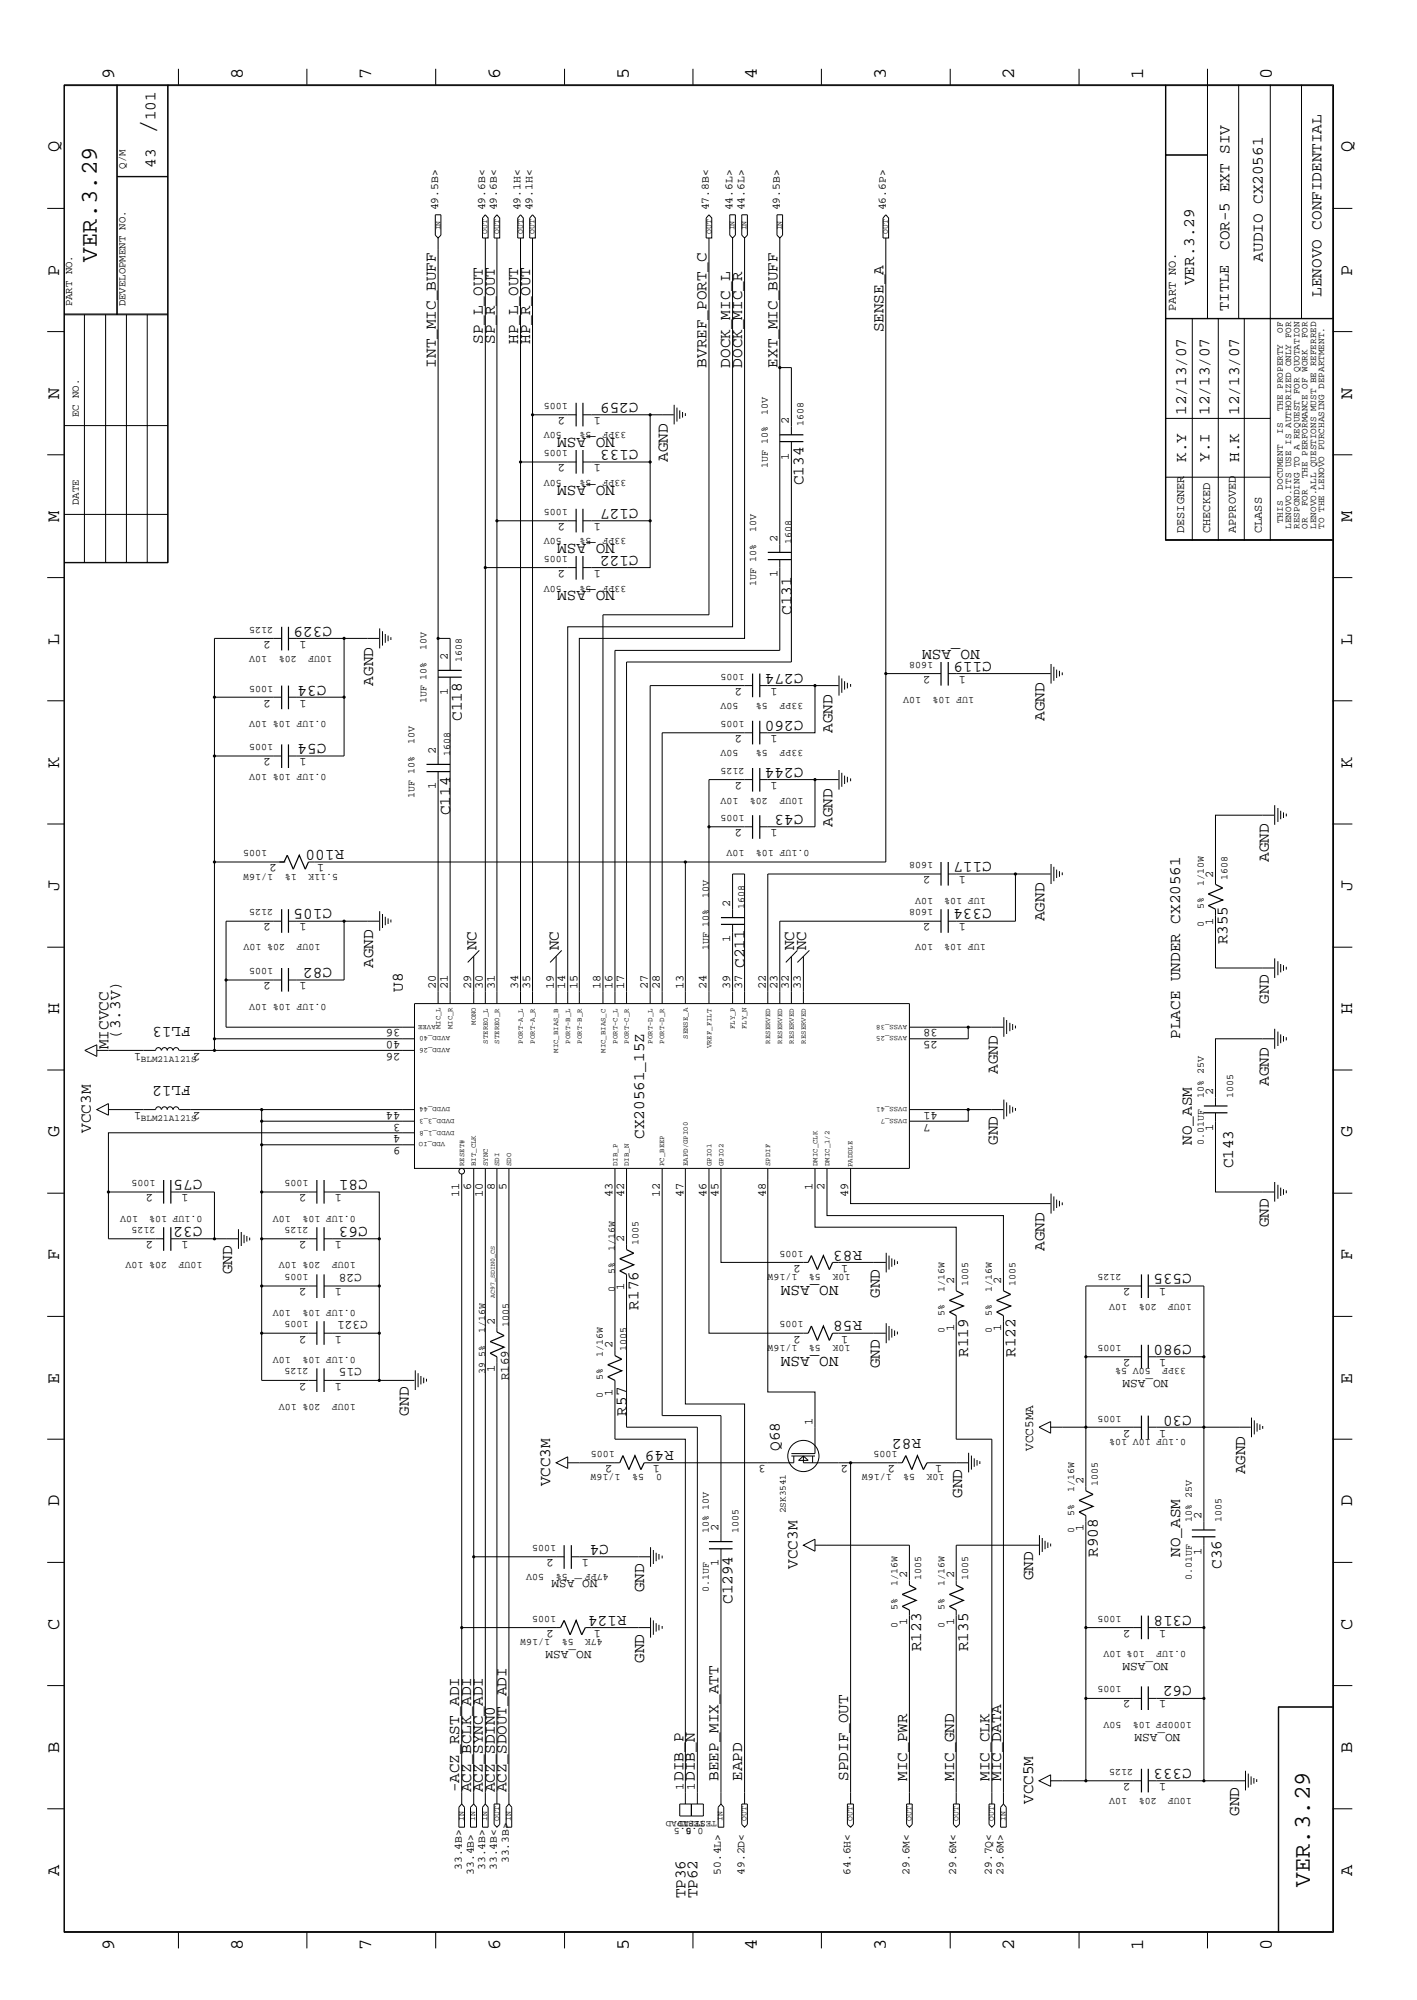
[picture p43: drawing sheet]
<svg xmlns="http://www.w3.org/2000/svg" width="300mm" height="423mm" viewBox="0 0 300 423" stroke-linecap="round" stroke-linejoin="round" font-family="sans-serif">
<defs><g id="words">
<text font-size="5.2" x="32.9" y="28.4" transform="rotate(-90 32.9 28.4)">/</text>
<g font-size="5.1">
<text x="20.5" y="55.4" transform="rotate(-90 20.5 55.4)">VER.3.29</text>
<text x="277.2" y="399.4" transform="rotate(-90 277.2 399.4)">VER.3.29</text>
</g>
<g font-size="4">
<text x="24.1" y="16.7" transform="rotate(-90 24.1 16.7)">9</text>
<text x="51.4" y="16.7" transform="rotate(-90 51.4 16.7)">8</text>
<text x="78.6" y="16.7" transform="rotate(-90 78.6 16.7)">7</text>
<text x="105.8" y="16.7" transform="rotate(-90 105.8 16.7)">6</text>
<text x="133.1" y="16.7" transform="rotate(-90 133.1 16.7)">5</text>
<text x="160.2" y="16.7" transform="rotate(-90 160.2 16.7)">4</text>
<text x="187.5" y="16.7" transform="rotate(-90 187.5 16.7)">3</text>
<text x="214.6" y="16.7" transform="rotate(-90 214.6 16.7)">2</text>
<text x="241.9" y="16.7" transform="rotate(-90 241.9 16.7)">1</text>
<text x="269.2" y="16.7" transform="rotate(-90 269.2 16.7)">0</text>
<text x="12.5" y="32.3" transform="rotate(-90 12.5 32.3)">Q</text>
<text x="286.2" y="32.3" transform="rotate(-90 286.2 32.3)">Q</text>
<text x="12.5" y="58.3" transform="rotate(-90 12.5 58.3)">P</text>
<text x="286.2" y="58.3" transform="rotate(-90 286.2 58.3)">P</text>
<text x="12.5" y="84.4" transform="rotate(-90 12.5 84.4)">N</text>
<text x="286.2" y="84.4" transform="rotate(-90 286.2 84.4)">N</text>
<text x="12.5" y="110.5" transform="rotate(-90 12.5 110.5)">M</text>
<text x="286.2" y="110.5" transform="rotate(-90 286.2 110.5)">M</text>
<text x="12.5" y="136.5" transform="rotate(-90 12.5 136.5)">L</text>
<text x="286.2" y="136.5" transform="rotate(-90 286.2 136.5)">L</text>
<text x="12.5" y="162.6" transform="rotate(-90 12.5 162.6)">K</text>
<text x="286.2" y="162.6" transform="rotate(-90 286.2 162.6)">K</text>
<text x="12.5" y="188.6" transform="rotate(-90 12.5 188.6)">J</text>
<text x="286.2" y="188.6" transform="rotate(-90 286.2 188.6)">J</text>
<text x="12.5" y="214.7" transform="rotate(-90 12.5 214.7)">H</text>
<text x="286.2" y="214.7" transform="rotate(-90 286.2 214.7)">H</text>
<text x="12.5" y="240.7" transform="rotate(-90 12.5 240.7)">G</text>
<text x="286.2" y="240.7" transform="rotate(-90 286.2 240.7)">G</text>
<text x="12.5" y="266.8" transform="rotate(-90 12.5 266.8)">F</text>
<text x="286.2" y="266.8" transform="rotate(-90 286.2 266.8)">F</text>
<text x="12.5" y="292.9" transform="rotate(-90 12.5 292.9)">E</text>
<text x="286.2" y="292.9" transform="rotate(-90 286.2 292.9)">E</text>
<text x="12.5" y="318.9" transform="rotate(-90 12.5 318.9)">D</text>
<text x="286.2" y="318.9" transform="rotate(-90 286.2 318.9)">D</text>
<text x="12.5" y="344.9" transform="rotate(-90 12.5 344.9)">C</text>
<text x="286.2" y="344.9" transform="rotate(-90 286.2 344.9)">C</text>
<text x="12.5" y="371" transform="rotate(-90 12.5 371)">B</text>
<text x="286.2" y="371" transform="rotate(-90 286.2 371)">B</text>
<text x="12.5" y="397" transform="rotate(-90 12.5 397)">A</text>
<text x="286.2" y="397" transform="rotate(-90 286.2 397)">A</text>
<text x="24.1" y="412.7" transform="rotate(-90 24.1 412.7)">9</text>
<text x="51.4" y="412.7" transform="rotate(-90 51.4 412.7)">8</text>
<text x="78.6" y="412.7" transform="rotate(-90 78.6 412.7)">7</text>
<text x="105.8" y="412.7" transform="rotate(-90 105.8 412.7)">6</text>
<text x="133.1" y="412.7" transform="rotate(-90 133.1 412.7)">5</text>
<text x="160.2" y="412.7" transform="rotate(-90 160.2 412.7)">4</text>
<text x="187.5" y="412.7" transform="rotate(-90 187.5 412.7)">3</text>
<text x="214.6" y="412.7" transform="rotate(-90 214.6 412.7)">2</text>
<text x="241.9" y="412.7" transform="rotate(-90 241.9 412.7)">1</text>
<text x="269.2" y="412.7" transform="rotate(-90 269.2 412.7)">0</text>
</g>
<g font-size="3.4">
<text x="32.9" y="25.5" transform="rotate(-90 32.9 25.5)">101</text>
<text x="32.9" y="35.5" transform="rotate(-90 32.9 35.5)">43</text>
<text x="260.2" y="52.9" transform="rotate(-90 260.2 52.9)">COR-5 EXT SIV</text>
<text x="267.2" y="55.4" transform="rotate(-90 267.2 55.4)">AUDIO CX20561</text>
<text x="252.7" y="60.4" transform="rotate(-90 252.7 60.4)">VER.3.29</text>
<text x="279.7" y="62.8" transform="rotate(-90 279.7 62.8)">LENOVO CONFIDENTIAL</text>
<text x="186.9" y="70.4" transform="rotate(-90 186.9 70.4)">SENSE_A</text>
<text x="92.2" y="77.8" transform="rotate(-90 92.2 77.8)">INT_MIC_BUFF</text>
<text x="102.2" y="72.8" transform="rotate(-90 102.2 72.8)">SP_L_OUT</text>
<text x="104.7" y="72.8" transform="rotate(-90 104.7 72.8)">SP_R_OUT</text>
<text x="109.6" y="72.8" transform="rotate(-90 109.6 72.8)">HP_L_OUT</text>
<text x="112.2" y="72.8" transform="rotate(-90 112.2 72.8)">HP_R_OUT</text>
<text x="149.5" y="77.8" transform="rotate(-90 149.5 77.8)">BVREF_PORT_C</text>
<text x="154.5" y="77.8" transform="rotate(-90 154.5 77.8)">DOCK_MIC_L</text>
<text x="157.1" y="77.8" transform="rotate(-90 157.1 77.8)">DOCK_MIC_R</text>
<text x="164.5" y="77.8" transform="rotate(-90 164.5 77.8)">EXT_MIC_BUFF</text>
<text x="135.1" y="85.3" transform="rotate(-180 135.1 85.3)">C259</text>
<text x="251" y="87.8" transform="rotate(-90 251 87.8)">12/13/07</text>
<text x="255.9" y="87.8" transform="rotate(-90 255.9 87.8)">12/13/07</text>
<text x="262.2" y="87.8" transform="rotate(-90 262.2 87.8)">12/13/07</text>
<text x="130.1" y="92.8" transform="rotate(-180 130.1 92.8)">NO_ASM</text>
<text x="135.1" y="95.2" transform="rotate(-180 135.1 95.2)">C133</text>
<text x="141.3" y="97.8" transform="rotate(-90 141.3 97.8)">AGND</text>
<text x="251" y="97.8" transform="rotate(-90 251 97.8)">K.Y</text>
<text x="255.9" y="97.8" transform="rotate(-90 255.9 97.8)">Y.I</text>
<text x="262.2" y="97.8" transform="rotate(-90 262.2 97.8)">H.K</text>
<text x="130.1" y="102.9" transform="rotate(-180 130.1 102.9)">NO_ASM</text>
<text x="135.1" y="107.7" transform="rotate(-180 135.1 107.7)">C127</text>
<text x="170" y="102.7" transform="rotate(-90 170 102.7)">C134</text>
<text x="130.1" y="115.2" transform="rotate(-180 130.1 115.2)">NO_ASM</text>
<text x="135.1" y="117.7" transform="rotate(-180 135.1 117.7)">C122</text>
<text x="130.1" y="125.1" transform="rotate(-180 130.1 125.1)">NO_ASM</text>
<text x="167.5" y="130.1" transform="rotate(-90 167.5 130.1)">C131</text>
<text x="70.3" y="132.7" transform="rotate(-180 70.3 132.7)">C329</text>
<text x="207.3" y="137.7" transform="rotate(-180 207.3 137.7)">NO_ASM</text>
<text x="170" y="142.6" transform="rotate(-180 170 142.6)">C274</text>
<text x="209.9" y="140.1" transform="rotate(-180 209.9 140.1)">C119</text>
<text x="69.1" y="145.1" transform="rotate(-180 69.1 145.1)">C34</text>
<text x="79" y="145.1" transform="rotate(-90 79 145.1)">AGND</text>
<text x="97.7" y="152.6" transform="rotate(-90 97.7 152.6)">C118</text>
<text x="170" y="152.6" transform="rotate(-180 170 152.6)">C260</text>
<text x="176.2" y="155.1" transform="rotate(-90 176.2 155.1)">AGND</text>
<text x="221.1" y="152.6" transform="rotate(-90 221.1 152.6)">AGND</text>
<text x="69.1" y="157.6" transform="rotate(-180 69.1 157.6)">C54</text>
<text x="170" y="162.6" transform="rotate(-180 170 162.6)">C244</text>
<text x="95.2" y="172.6" transform="rotate(-90 95.2 172.6)">C114</text>
<text x="170" y="172.6" transform="rotate(-180 170 172.6)">C43</text>
<text x="176.2" y="175" transform="rotate(-90 176.2 175)">AGND</text>
<text x="72.8" y="180" transform="rotate(-180 72.8 180)">R100</text>
<text x="209.9" y="182.5" transform="rotate(-180 209.9 182.5)">C117</text>
<text x="268.5" y="182.5" transform="rotate(-90 268.5 182.5)">AGND</text>
<text x="70.3" y="192.4" transform="rotate(-180 70.3 192.4)">C105</text>
<text x="209.9" y="192.4" transform="rotate(-180 209.9 192.4)">C334</text>
<text x="221.1" y="195" transform="rotate(-90 221.1 195)">AGND</text>
<text x="100.8" y="201.2" transform="rotate(-90 100.8 201.2)">NC</text>
<text x="118.3" y="201.2" transform="rotate(-90 118.3 201.2)">NC</text>
<text x="168.1" y="201.2" transform="rotate(-90 168.1 201.2)">NC</text>
<text x="170.6" y="201.2" transform="rotate(-90 170.6 201.2)">NC</text>
<text x="259.8" y="199.9" transform="rotate(-90 259.8 199.9)">R355</text>
<text x="70.3" y="204.9" transform="rotate(-180 70.3 204.9)">C82</text>
<text x="79" y="204.9" transform="rotate(-90 79 204.9)">AGND</text>
<text x="85.3" y="209.9" transform="rotate(-90 85.3 209.9)">U8</text>
<text x="157.6" y="204.9" transform="rotate(-90 157.6 204.9)">C211</text>
<text x="268.5" y="212.4" transform="rotate(-90 268.5 212.4)">GND</text>
<text x="25.4" y="219.9" transform="rotate(-90 25.4 219.9)">(3.3V)</text>
<text x="40.4" y="217.4" transform="rotate(-180 40.4 217.4)">FL13</text>
<text x="249.8" y="219.9" transform="rotate(-90 249.8 219.9)">PLACE UNDER CX20561</text>
<text x="22.9" y="222.1" transform="rotate(-90 22.9 222.1)">MICVCC</text>
<text x="211.2" y="227.3" transform="rotate(-90 211.2 227.3)">AGND</text>
<text x="40.4" y="229.9" transform="rotate(-180 40.4 229.9)">FL12</text>
<text x="268.5" y="229.9" transform="rotate(-90 268.5 229.9)">AGND</text>
<text x="19.2" y="239.8" transform="rotate(-90 19.2 239.8)">VCC3M</text>
<text x="136.3" y="241" transform="rotate(-90 136.3 241)">CX20561_15Z</text>
<text x="211.2" y="242.3" transform="rotate(-90 211.2 242.3)">GND</text>
<text x="252.2" y="242.3" transform="rotate(-90 252.2 242.3)">NO_ASM</text>
<text x="42.8" y="249.8" transform="rotate(-180 42.8 249.8)">C75</text>
<text x="77.8" y="249.8" transform="rotate(-180 77.8 249.8)">C81</text>
<text x="260.9" y="247.3" transform="rotate(-90 260.9 247.3)">C143</text>
<text x="42.8" y="259.8" transform="rotate(-180 42.8 259.8)">C32</text>
<text x="77.8" y="259.8" transform="rotate(-180 77.8 259.8)">C63</text>
<text x="268.5" y="259.8" transform="rotate(-90 268.5 259.8)">GND</text>
<text x="49.1" y="269.7" transform="rotate(-90 49.1 269.7)">GND</text>
<text x="182.5" y="264.8" transform="rotate(-180 182.5 264.8)">R83</text>
<text x="221.1" y="264.8" transform="rotate(-90 221.1 264.8)">AGND</text>
<text x="252.2" y="269.7" transform="rotate(-180 252.2 269.7)">C535</text>
<text x="177.5" y="272.2" transform="rotate(-180 177.5 272.2)">NO_ASM</text>
<text x="186.2" y="274.7" transform="rotate(-90 186.2 274.7)">GND</text>
<text x="135.1" y="277.2" transform="rotate(-90 135.1 277.2)">R176</text>
<text x="182.5" y="279.7" transform="rotate(-180 182.5 279.7)">R58</text>
<text x="177.5" y="287.2" transform="rotate(-180 177.5 287.2)">NO_ASM</text>
<text x="204.9" y="287.2" transform="rotate(-90 204.9 287.2)">R119</text>
<text x="214.9" y="287.2" transform="rotate(-90 214.9 287.2)">R122</text>
<text x="252.2" y="284.6" transform="rotate(-180 252.2 284.6)">C980</text>
<text x="186.2" y="289.6" transform="rotate(-90 186.2 289.6)">GND</text>
<text x="86.5" y="299.6" transform="rotate(-90 86.5 299.6)">GND</text>
<text x="132.6" y="299.6" transform="rotate(-90 132.6 299.6)">R57</text>
<text x="252.2" y="299.6" transform="rotate(-180 252.2 299.6)">C30</text>
<text x="194.9" y="304.6" transform="rotate(-180 194.9 304.6)">R82</text>
<text x="142.6" y="307.1" transform="rotate(-180 142.6 307.1)">R49</text>
<text x="165" y="307.1" transform="rotate(-90 165 307.1)">Q68</text>
<text x="116.4" y="314.6" transform="rotate(-90 116.4 314.6)">VCC3M</text>
<text x="203.6" y="317.1" transform="rotate(-90 203.6 317.1)">GND</text>
<text x="263.5" y="312.1" transform="rotate(-90 263.5 312.1)">AGND</text>
<text x="128.9" y="327.1" transform="rotate(-180 128.9 327.1)">C4</text>
<text x="232.3" y="329.5" transform="rotate(-90 232.3 329.5)">R908</text>
<text x="249.8" y="329.5" transform="rotate(-90 249.8 329.5)">NO_ASM</text>
<text x="168.7" y="332.1" transform="rotate(-90 168.7 332.1)">VCC3M</text>
<text x="218.6" y="334.5" transform="rotate(-90 218.6 334.5)">GND</text>
<text x="258.5" y="332.1" transform="rotate(-90 258.5 332.1)">C36</text>
<text x="132.6" y="342" transform="rotate(-180 132.6 342)">R124</text>
<text x="136.3" y="337.1" transform="rotate(-90 136.3 337.1)">GND</text>
<text x="155" y="339.5" transform="rotate(-90 155 339.5)">C1294</text>
<text x="252.2" y="342" transform="rotate(-180 252.2 342)">C318</text>
<text x="136.3" y="352" transform="rotate(-90 136.3 352)">GND</text>
<text x="194.9" y="349.5" transform="rotate(-90 194.9 349.5)">R123</text>
<text x="204.9" y="349.5" transform="rotate(-90 204.9 349.5)">R135</text>
<text x="252.2" y="357" transform="rotate(-180 252.2 357)">C62</text>
<text x="144.6" y="376.9" transform="rotate(-90 144.6 376.9)">DIB_P</text>
<text x="147.1" y="376.9" transform="rotate(-90 147.1 376.9)">DIB_N</text>
<text x="152.1" y="376.9" transform="rotate(-90 152.1 376.9)">BEEP_MIX_ATT</text>
<text x="157.1" y="376.9" transform="rotate(-90 157.1 376.9)">EAPD</text>
<text x="179.5" y="376.9" transform="rotate(-90 179.5 376.9)">SPDIF_OUT</text>
<text x="191.9" y="376.9" transform="rotate(-90 191.9 376.9)">MIC_PWR</text>
<text x="201.9" y="376.9" transform="rotate(-90 201.9 376.9)">MIC_GND</text>
<text x="209.4" y="376.9" transform="rotate(-90 209.4 376.9)">MIC_CLK</text>
<text x="211.8" y="376.9" transform="rotate(-90 211.8 376.9)">MIC_DATA</text>
<text x="252.2" y="374.4" transform="rotate(-180 252.2 374.4)">C333</text>
<text x="97.2" y="379.4" transform="rotate(-90 97.2 379.4)">-ACZ_RST_ADI</text>
<text x="99.7" y="379.4" transform="rotate(-90 99.7 379.4)">ACZ_BCLK_ADI</text>
<text x="102.2" y="379.4" transform="rotate(-90 102.2 379.4)">ACZ_SYNC_ADI</text>
<text x="104.7" y="379.4" transform="rotate(-90 104.7 379.4)">ACZ_SDIN0</text>
<text x="107.2" y="379.4" transform="rotate(-90 107.2 379.4)">ACZ_SDOUT_ADI</text>
<text x="218.6" y="381.8" transform="rotate(-90 218.6 381.8)">VCC5M</text>
<text x="262.2" y="384.4" transform="rotate(-90 262.2 384.4)">GND</text>
<text x="145" y="401.8" transform="rotate(-90 145 401.8)">TP36</text>
<text x="147.6" y="401.8" transform="rotate(-90 147.6 401.8)">TP62</text>
</g>
<text font-size="3.2" x="260" y="65.8" transform="rotate(-90 260 65.8)">TITLE</text>
<g font-size="2.7">
<text x="76.5" y="269.7" transform="rotate(-180 76.5 269.7)">C28</text>
<text x="77.8" y="279.7" transform="rotate(-180 77.8 279.7)">C321</text>
<text x="76.5" y="289.6" transform="rotate(-180 76.5 289.6)">C15</text>
<text x="107.7" y="292.2" transform="rotate(-90 107.7 292.2)">R169</text>
<text x="247.2" y="292.2" transform="rotate(-180 247.2 292.2)">NO_ASM</text>
<text x="218.6" y="307.1" transform="rotate(-90 218.6 307.1)">VCC5MA</text>
<text x="126.4" y="334.5" transform="rotate(-180 126.4 334.5)">NO_ASM</text>
<text x="125.1" y="349.5" transform="rotate(-180 125.1 349.5)">NO_ASM</text>
<text x="247.2" y="352" transform="rotate(-180 247.2 352)">NO_ASM</text>
<text x="249.8" y="366.9" transform="rotate(-180 249.8 366.9)">NO_ASM</text>
</g>
<g font-size="2.5">
<text x="248.8" y="65.8" transform="rotate(-90 248.8 65.8)">PART NO.</text>
<text x="119.6" y="88.3" transform="rotate(-180 119.6 88.3)">2</text>
<text x="127.2" y="88.3" transform="rotate(-180 127.2 88.3)">1</text>
<text x="167" y="89.7" transform="rotate(-90 167 89.7)">2</text>
<text x="119.6" y="98.2" transform="rotate(-180 119.6 98.2)">2</text>
<text x="127.2" y="98.2" transform="rotate(-180 127.2 98.2)">1</text>
<text x="167" y="97.3" transform="rotate(-90 167 97.3)">1</text>
<text x="119.6" y="110.7" transform="rotate(-180 119.6 110.7)">2</text>
<text x="127.2" y="110.7" transform="rotate(-180 127.2 110.7)">1</text>
<text x="250.6" y="112.9" transform="rotate(-90 250.6 112.9)">DESIGNER</text>
<text x="256.1" y="112.9" transform="rotate(-90 256.1 112.9)">CHECKED</text>
<text x="261.5" y="112.9" transform="rotate(-90 261.5 112.9)">APPROVED</text>
<text x="267" y="112.9" transform="rotate(-90 267 112.9)">CLASS</text>
<text x="164.5" y="114.7" transform="rotate(-90 164.5 114.7)">2</text>
<text x="119.6" y="120.7" transform="rotate(-180 119.6 120.7)">2</text>
<text x="127.2" y="120.7" transform="rotate(-180 127.2 120.7)">1</text>
<text x="164.5" y="122.2" transform="rotate(-90 164.5 122.2)">1</text>
<text x="57.3" y="135.6" transform="rotate(-180 57.3 135.6)">2</text>
<text x="64.9" y="135.6" transform="rotate(-180 64.9 135.6)">1</text>
<text x="94.7" y="139.6" transform="rotate(-90 94.7 139.6)">2</text>
<text x="196.9" y="143.1" transform="rotate(-180 196.9 143.1)">2</text>
<text x="204.4" y="143.1" transform="rotate(-180 204.4 143.1)">1</text>
<text x="57.3" y="148.1" transform="rotate(-180 57.3 148.1)">2</text>
<text x="64.9" y="148.1" transform="rotate(-180 64.9 148.1)">1</text>
<text x="94.7" y="147.2" transform="rotate(-90 94.7 147.2)">1</text>
<text x="157.1" y="145.6" transform="rotate(-180 157.1 145.6)">2</text>
<text x="164.5" y="145.6" transform="rotate(-180 164.5 145.6)">1</text>
<text x="157.1" y="155.5" transform="rotate(-180 157.1 155.5)">2</text>
<text x="164.5" y="155.5" transform="rotate(-180 164.5 155.5)">1</text>
<text x="57.3" y="160.5" transform="rotate(-180 57.3 160.5)">2</text>
<text x="64.9" y="160.5" transform="rotate(-180 64.9 160.5)">1</text>
<text x="92.2" y="159.6" transform="rotate(-90 92.2 159.6)">2</text>
<text x="92.2" y="167" transform="rotate(-90 92.2 167)">1</text>
<text x="157.1" y="165.5" transform="rotate(-180 157.1 165.5)">2</text>
<text x="164.5" y="165.5" transform="rotate(-180 164.5 165.5)">1</text>
<text x="157.1" y="175.5" transform="rotate(-180 157.1 175.5)">2</text>
<text x="164.5" y="175.5" transform="rotate(-180 164.5 175.5)">1</text>
<text x="58.6" y="183" transform="rotate(-180 58.6 183)">2</text>
<text x="68.6" y="183" transform="rotate(-180 68.6 183)">1</text>
<text x="196.9" y="185.5" transform="rotate(-180 196.9 185.5)">2</text>
<text x="204.4" y="185.5" transform="rotate(-180 204.4 185.5)">1</text>
<text x="256.7" y="185.8" transform="rotate(-90 256.7 185.8)">2</text>
<text x="154.5" y="191.9" transform="rotate(-90 154.5 191.9)">2</text>
<text x="57.3" y="195.4" transform="rotate(-180 57.3 195.4)">2</text>
<text x="64.9" y="195.4" transform="rotate(-180 64.9 195.4)">1</text>
<text x="196.9" y="195.4" transform="rotate(-180 196.9 195.4)">2</text>
<text x="204.4" y="195.4" transform="rotate(-180 204.4 195.4)">1</text>
<text x="256.7" y="195.7" transform="rotate(-90 256.7 195.7)">1</text>
<text x="154.5" y="199.5" transform="rotate(-90 154.5 199.5)">1</text>
<text x="57.3" y="207.9" transform="rotate(-180 57.3 207.9)">2</text>
<text x="64.9" y="207.9" transform="rotate(-180 64.9 207.9)">1</text>
<text x="92.2" y="209.4" transform="rotate(-90 92.2 209.4)">20</text>
<text x="94.7" y="209.4" transform="rotate(-90 94.7 209.4)">21</text>
<text x="99.7" y="209.4" transform="rotate(-90 99.7 209.4)">29</text>
<text x="102.2" y="209.4" transform="rotate(-90 102.2 209.4)">30</text>
<text x="104.7" y="209.4" transform="rotate(-90 104.7 209.4)">31</text>
<text x="109.6" y="209.4" transform="rotate(-90 109.6 209.4)">34</text>
<text x="112.2" y="209.4" transform="rotate(-90 112.2 209.4)">35</text>
<text x="117.2" y="209.4" transform="rotate(-90 117.2 209.4)">19</text>
<text x="119.6" y="209.4" transform="rotate(-90 119.6 209.4)">14</text>
<text x="122.2" y="209.4" transform="rotate(-90 122.2 209.4)">15</text>
<text x="127.1" y="209.4" transform="rotate(-90 127.1 209.4)">18</text>
<text x="129.6" y="209.4" transform="rotate(-90 129.6 209.4)">16</text>
<text x="132.1" y="209.4" transform="rotate(-90 132.1 209.4)">17</text>
<text x="137.1" y="209.4" transform="rotate(-90 137.1 209.4)">27</text>
<text x="139.6" y="209.4" transform="rotate(-90 139.6 209.4)">28</text>
<text x="144.6" y="209.4" transform="rotate(-90 144.6 209.4)">13</text>
<text x="149.5" y="209.4" transform="rotate(-90 149.5 209.4)">24</text>
<text x="154.5" y="209.4" transform="rotate(-90 154.5 209.4)">39</text>
<text x="157.1" y="209.4" transform="rotate(-90 157.1 209.4)">37</text>
<text x="162.1" y="209.4" transform="rotate(-90 162.1 209.4)">22</text>
<text x="164.5" y="209.4" transform="rotate(-90 164.5 209.4)">23</text>
<text x="167" y="209.4" transform="rotate(-90 167 209.4)">32</text>
<text x="169.5" y="209.4" transform="rotate(-90 169.5 209.4)">33</text>
<text x="84.8" y="220.4" transform="rotate(-180 84.8 220.4)">40</text>
<text x="84.8" y="217.8" transform="rotate(-180 84.8 217.8)">36</text>
<text x="198.5" y="220.4" transform="rotate(-180 198.5 220.4)">25</text>
<text x="198.5" y="217.8" transform="rotate(-180 198.5 217.8)">38</text>
<text x="29.9" y="222.8" transform="rotate(-180 29.9 222.8)">1</text>
<text x="42.4" y="222.8" transform="rotate(-180 42.4 222.8)">2</text>
<text x="84.8" y="222.8" transform="rotate(-180 84.8 222.8)">26</text>
<text x="256.7" y="231.8" transform="rotate(-90 256.7 231.8)">2</text>
<text x="29.9" y="235.3" transform="rotate(-180 29.9 235.3)">1</text>
<text x="42.4" y="235.3" transform="rotate(-180 42.4 235.3)">2</text>
<text x="84.8" y="237.8" transform="rotate(-180 84.8 237.8)">3</text>
<text x="84.8" y="235.3" transform="rotate(-180 84.8 235.3)">44</text>
<text x="196.9" y="237.8" transform="rotate(-180 196.9 237.8)">7</text>
<text x="198.5" y="235.3" transform="rotate(-180 198.5 235.3)">41</text>
<text x="256.7" y="239.4" transform="rotate(-90 256.7 239.4)">1</text>
<text x="84.8" y="240.3" transform="rotate(-180 84.8 240.3)">4</text>
<text x="84.8" y="242.8" transform="rotate(-180 84.8 242.8)">9</text>
<text x="99.7" y="251.8" transform="rotate(-90 99.7 251.8)">6</text>
<text x="104.7" y="251.8" transform="rotate(-90 104.7 251.8)">8</text>
<text x="107.2" y="251.8" transform="rotate(-90 107.2 251.8)">5</text>
<text x="172" y="251.8" transform="rotate(-90 172 251.8)">1</text>
<text x="174.5" y="251.8" transform="rotate(-90 174.5 251.8)">2</text>
<text x="32.4" y="252.8" transform="rotate(-180 32.4 252.8)">2</text>
<text x="39.9" y="252.8" transform="rotate(-180 39.9 252.8)">1</text>
<text x="64.9" y="252.8" transform="rotate(-180 64.9 252.8)">2</text>
<text x="72.3" y="252.8" transform="rotate(-180 72.3 252.8)">1</text>
<text x="97.2" y="253.3" transform="rotate(-90 97.2 253.3)">11</text>
<text x="102.2" y="253.3" transform="rotate(-90 102.2 253.3)">10</text>
<text x="129.6" y="253.3" transform="rotate(-90 129.6 253.3)">43</text>
<text x="132.1" y="253.3" transform="rotate(-90 132.1 253.3)">42</text>
<text x="139.6" y="253.3" transform="rotate(-90 139.6 253.3)">12</text>
<text x="144.6" y="253.3" transform="rotate(-90 144.6 253.3)">47</text>
<text x="149.5" y="253.3" transform="rotate(-90 149.5 253.3)">46</text>
<text x="152.1" y="253.3" transform="rotate(-90 152.1 253.3)">45</text>
<text x="162.1" y="253.3" transform="rotate(-90 162.1 253.3)">48</text>
<text x="179.5" y="253.3" transform="rotate(-90 179.5 253.3)">49</text>
<text x="32.4" y="262.7" transform="rotate(-180 32.4 262.7)">2</text>
<text x="39.9" y="262.7" transform="rotate(-180 39.9 262.7)">1</text>
<text x="64.9" y="262.7" transform="rotate(-180 64.9 262.7)">2</text>
<text x="72.3" y="262.7" transform="rotate(-180 72.3 262.7)">1</text>
<text x="132.1" y="263" transform="rotate(-90 132.1 263)">2</text>
<text x="169.5" y="267.7" transform="rotate(-180 169.5 267.7)">2</text>
<text x="179.5" y="267.7" transform="rotate(-180 179.5 267.7)">1</text>
<text x="64.9" y="272.7" transform="rotate(-180 64.9 272.7)">2</text>
<text x="72.3" y="272.7" transform="rotate(-180 72.3 272.7)">1</text>
<text x="132.1" y="273" transform="rotate(-90 132.1 273)">1</text>
<text x="201.9" y="271.7" transform="rotate(-90 201.9 271.7)">2</text>
<text x="211.8" y="271.7" transform="rotate(-90 211.8 271.7)">2</text>
<text x="239.3" y="272.7" transform="rotate(-180 239.3 272.7)">2</text>
<text x="246.8" y="272.7" transform="rotate(-180 246.8 272.7)">1</text>
<text x="104.7" y="280.4" transform="rotate(-90 104.7 280.4)">2</text>
<text x="201.9" y="281.7" transform="rotate(-90 201.9 281.7)">1</text>
<text x="211.8" y="281.7" transform="rotate(-90 211.8 281.7)">1</text>
<text x="64.9" y="282.7" transform="rotate(-180 64.9 282.7)">2</text>
<text x="72.3" y="282.7" transform="rotate(-180 72.3 282.7)">1</text>
<text x="129.6" y="285.4" transform="rotate(-90 129.6 285.4)">2</text>
<text x="169.5" y="282.7" transform="rotate(-180 169.5 282.7)">2</text>
<text x="179.5" y="282.7" transform="rotate(-180 179.5 282.7)">1</text>
<text x="239.3" y="287.7" transform="rotate(-180 239.3 287.7)">2</text>
<text x="246.8" y="287.7" transform="rotate(-180 246.8 287.7)">1</text>
<text x="64.9" y="292.7" transform="rotate(-180 64.9 292.7)">2</text>
<text x="72.3" y="292.7" transform="rotate(-180 72.3 292.7)">1</text>
<text x="104.7" y="290.4" transform="rotate(-90 104.7 290.4)">1</text>
<text x="129.6" y="295.4" transform="rotate(-90 129.6 295.4)">1</text>
<text x="172" y="301.7" transform="rotate(-90 172 301.7)">1</text>
<text x="239.3" y="302.6" transform="rotate(-180 239.3 302.6)">2</text>
<text x="246.8" y="302.6" transform="rotate(-180 246.8 302.6)">1</text>
<text x="129.6" y="310.1" transform="rotate(-180 129.6 310.1)">2</text>
<text x="139.6" y="310.1" transform="rotate(-180 139.6 310.1)">1</text>
<text x="162.1" y="310.1" transform="rotate(-180 162.1 310.1)">3</text>
<text x="179.5" y="310.1" transform="rotate(-180 179.5 310.1)">2</text>
<text x="189.4" y="310.1" transform="rotate(-180 189.4 310.1)">2</text>
<text x="199.4" y="310.1" transform="rotate(-180 199.4 310.1)">1</text>
<text x="229.3" y="314.1" transform="rotate(-90 229.3 314.1)">2</text>
<text x="254.3" y="321.6" transform="rotate(-90 254.3 321.6)">2</text>
<text x="152.1" y="324" transform="rotate(-90 152.1 324)">2</text>
<text x="229.3" y="324.1" transform="rotate(-90 229.3 324.1)">1</text>
<text x="254.3" y="329.1" transform="rotate(-90 254.3 329.1)">1</text>
<text x="117.2" y="330" transform="rotate(-180 117.2 330)">2</text>
<text x="124.6" y="330" transform="rotate(-180 124.6 330)">1</text>
<text x="152.1" y="331.6" transform="rotate(-90 152.1 331.6)">1</text>
<text x="191.9" y="334" transform="rotate(-90 191.9 334)">2</text>
<text x="201.9" y="334" transform="rotate(-90 201.9 334)">2</text>
<text x="117.2" y="345" transform="rotate(-180 117.2 345)">2</text>
<text x="127.2" y="345" transform="rotate(-180 127.2 345)">1</text>
<text x="191.9" y="344" transform="rotate(-90 191.9 344)">1</text>
<text x="201.9" y="344" transform="rotate(-90 201.9 344)">1</text>
<text x="239.3" y="345" transform="rotate(-180 239.3 345)">2</text>
<text x="246.8" y="345" transform="rotate(-180 246.8 345)">1</text>
<text x="239.3" y="359.9" transform="rotate(-180 239.3 359.9)">2</text>
<text x="246.8" y="359.9" transform="rotate(-180 246.8 359.9)">1</text>
<text x="239.3" y="377.4" transform="rotate(-180 239.3 377.4)">2</text>
<text x="246.8" y="377.4" transform="rotate(-180 246.8 377.4)">1</text>
<text x="144.6" y="378.9" transform="rotate(-90 144.6 378.9)">1</text>
<text x="147.1" y="378.9" transform="rotate(-90 147.1 378.9)">1</text>
</g>
<g font-size="2.4">
<text x="92.7" y="44.5" transform="rotate(-90 92.7 44.5)">49.5B&gt;</text>
<text x="102.7" y="44.5" transform="rotate(-90 102.7 44.5)">49.6B&lt;</text>
<text x="105.2" y="44.5" transform="rotate(-90 105.2 44.5)">49.6B&lt;</text>
<text x="110.2" y="44.5" transform="rotate(-90 110.2 44.5)">49.1H&lt;</text>
<text x="112.7" y="44.5" transform="rotate(-90 112.7 44.5)">49.1H&lt;</text>
<text x="150" y="44.5" transform="rotate(-90 150 44.5)">47.8B&lt;</text>
<text x="155" y="44.5" transform="rotate(-90 155 44.5)">44.6L&gt;</text>
<text x="157.6" y="44.5" transform="rotate(-90 157.6 44.5)">44.6L&gt;</text>
<text x="165" y="44.5" transform="rotate(-90 165 44.5)">49.5B&gt;</text>
<text x="187.5" y="44.5" transform="rotate(-90 187.5 44.5)">46.6P&gt;</text>
<text x="97.7" y="395.8" transform="rotate(-90 97.7 395.8)">33.4B&gt;</text>
<text x="102.7" y="395.8" transform="rotate(-90 102.7 395.8)">33.4B&gt;</text>
<text x="105.2" y="395.8" transform="rotate(-90 105.2 395.8)">33.4B&lt;</text>
<text x="107.7" y="394.4" transform="rotate(-90 107.7 394.4)">33.3B&gt;</text>
<text x="100.2" y="396.8" transform="rotate(-90 100.2 396.8)">33.4B&gt;</text>
<text x="152.6" y="396.8" transform="rotate(-90 152.6 396.8)">50.4L&gt;</text>
<text x="157.6" y="396.8" transform="rotate(-90 157.6 396.8)">49.2D&lt;</text>
<text x="180" y="396.8" transform="rotate(-90 180 396.8)">64.6H&lt;</text>
<text x="192.4" y="396.8" transform="rotate(-90 192.4 396.8)">29.6M&lt;</text>
<text x="202.4" y="396.8" transform="rotate(-90 202.4 396.8)">29.6M&lt;</text>
<text x="209.9" y="396.8" transform="rotate(-90 209.9 396.8)">29.7Q&lt;</text>
<text x="212.3" y="396.8" transform="rotate(-90 212.3 396.8)">29.6M&gt;</text>
</g>
<g font-size="2.3">
<text x="26.6" y="35.7" transform="rotate(-90 26.6 35.7)">Q/M</text>
<text x="15.2" y="64.9" transform="rotate(-90 15.2 64.9)">PART NO.</text>
<text x="26.6" y="64.9" transform="rotate(-90 26.6 64.9)">DEVELOPMENT NO.</text>
<text x="16.7" y="88.3" transform="rotate(-90 16.7 88.3)">EC NO.</text>
<text x="16.7" y="106.9" transform="rotate(-90 16.7 106.9)">DATE</text>
</g>
<g font-size="2.1">
<text x="120.1" y="85.3" transform="rotate(-180 120.1 85.3)">1005</text>
<text x="162.5" y="87.8" transform="rotate(-90 162.5 87.8)">10V</text>
<text x="118.9" y="91.5" transform="rotate(-180 118.9 91.5)">50V</text>
<text x="120.1" y="95.2" transform="rotate(-180 120.1 95.2)">1005</text>
<text x="125.1" y="91.5" transform="rotate(-180 125.1 91.5)">5%</text>
<text x="132.6" y="91.5" transform="rotate(-180 132.6 91.5)">33PF</text>
<text x="170" y="90.3" transform="rotate(-90 170 90.3)">1608</text>
<text x="118.9" y="101.5" transform="rotate(-180 118.9 101.5)">50V</text>
<text x="125.1" y="101.5" transform="rotate(-180 125.1 101.5)">5%</text>
<text x="132.6" y="101.5" transform="rotate(-180 132.6 101.5)">33PF</text>
<text x="162.5" y="99" transform="rotate(-90 162.5 99)">1UF 10%</text>
<text x="120.1" y="107.7" transform="rotate(-180 120.1 107.7)">1005</text>
<text x="118.9" y="114" transform="rotate(-180 118.9 114)">50V</text>
<text x="125.1" y="114" transform="rotate(-180 125.1 114)">5%</text>
<text x="132.6" y="114" transform="rotate(-180 132.6 114)">33PF</text>
<text x="160" y="112.7" transform="rotate(-90 160 112.7)">10V</text>
<text x="120.1" y="117.7" transform="rotate(-180 120.1 117.7)">1005</text>
<text x="167.5" y="115.2" transform="rotate(-90 167.5 115.2)">1608</text>
<text x="118.9" y="124" transform="rotate(-180 118.9 124)">50V</text>
<text x="125.1" y="124" transform="rotate(-180 125.1 124)">5%</text>
<text x="132.6" y="124" transform="rotate(-180 132.6 124)">33PF</text>
<text x="160" y="124" transform="rotate(-90 160 124)">1UF 10%</text>
<text x="57.8" y="132.7" transform="rotate(-180 57.8 132.7)">2125</text>
<text x="90.3" y="137.7" transform="rotate(-90 90.3 137.7)">10V</text>
<text x="56.6" y="138.9" transform="rotate(-180 56.6 138.9)">10V</text>
<text x="62.8" y="138.9" transform="rotate(-180 62.8 138.9)">20%</text>
<text x="70.3" y="138.9" transform="rotate(-180 70.3 138.9)">10UF</text>
<text x="97.7" y="140.1" transform="rotate(-90 97.7 140.1)">1608</text>
<text x="157.6" y="142.6" transform="rotate(-180 157.6 142.6)">1005</text>
<text x="197.4" y="140.1" transform="rotate(-180 197.4 140.1)">1608</text>
<text x="57.8" y="145.1" transform="rotate(-180 57.8 145.1)">1005</text>
<text x="90.3" y="148.8" transform="rotate(-90 90.3 148.8)">1UF 10%</text>
<text x="156.3" y="148.8" transform="rotate(-180 156.3 148.8)">50V</text>
<text x="162.5" y="148.8" transform="rotate(-180 162.5 148.8)">5%</text>
<text x="170" y="148.8" transform="rotate(-180 170 148.8)">33PF</text>
<text x="194.9" y="147.6" transform="rotate(-180 194.9 147.6)">10V</text>
<text x="206.2" y="147.6" transform="rotate(-180 206.2 147.6)">1UF 10%</text>
<text x="69.1" y="152.6" transform="rotate(-180 69.1 152.6)">0.1UF 10% 10V</text>
<text x="157.6" y="152.6" transform="rotate(-180 157.6 152.6)">1005</text>
<text x="57.8" y="157.6" transform="rotate(-180 57.8 157.6)">1005</text>
<text x="87.7" y="157.6" transform="rotate(-90 87.7 157.6)">10V</text>
<text x="95.3" y="160" transform="rotate(-90 95.3 160)">1608</text>
<text x="156.3" y="158.8" transform="rotate(-180 156.3 158.8)">50V</text>
<text x="162.5" y="158.8" transform="rotate(-180 162.5 158.8)">5%</text>
<text x="170" y="158.8" transform="rotate(-180 170 158.8)">33PF</text>
<text x="69.1" y="163.8" transform="rotate(-180 69.1 163.8)">0.1UF 10% 10V</text>
<text x="157.6" y="162.6" transform="rotate(-180 157.6 162.6)">2125</text>
<text x="87.7" y="168.8" transform="rotate(-90 87.7 168.8)">1UF 10%</text>
<text x="156.3" y="168.8" transform="rotate(-180 156.3 168.8)">10V</text>
<text x="157.6" y="172.6" transform="rotate(-180 157.6 172.6)">1005</text>
<text x="162.5" y="168.8" transform="rotate(-180 162.5 168.8)">20%</text>
<text x="170" y="168.8" transform="rotate(-180 170 168.8)">10UF</text>
<text x="56.6" y="180" transform="rotate(-180 56.6 180)">1005</text>
<text x="57.8" y="185" transform="rotate(-180 57.8 185)">1/16W</text>
<text x="62.8" y="185" transform="rotate(-180 62.8 185)">1%</text>
<text x="71.5" y="185" transform="rotate(-180 71.5 185)">5.11K</text>
<text x="157.6" y="180" transform="rotate(-180 157.6 180)">10V</text>
<text x="171.3" y="180" transform="rotate(-180 171.3 180)">0.1UF 10%</text>
<text x="197.4" y="182.5" transform="rotate(-180 197.4 182.5)">1608</text>
<text x="150" y="190" transform="rotate(-90 150 190)">10V</text>
<text x="197.4" y="190" transform="rotate(-180 197.4 190)">10V</text>
<text x="208.6" y="190" transform="rotate(-180 208.6 190)">1UF 10%</text>
<text x="254.8" y="187.5" transform="rotate(-90 254.8 187.5)">1/10W</text>
<text x="259.8" y="186.3" transform="rotate(-90 259.8 186.3)">1608</text>
<text x="57.8" y="192.4" transform="rotate(-180 57.8 192.4)">2125</text>
<text x="157.6" y="192.4" transform="rotate(-90 157.6 192.4)">1608</text>
<text x="197.4" y="192.4" transform="rotate(-180 197.4 192.4)">1608</text>
<text x="254.8" y="196.2" transform="rotate(-90 254.8 196.2)">0</text>
<text x="254.8" y="192.4" transform="rotate(-90 254.8 192.4)">5%</text>
<text x="60.4" y="199.9" transform="rotate(-180 60.4 199.9)">20% 10V</text>
<text x="67.8" y="199.9" transform="rotate(-180 67.8 199.9)">10UF</text>
<text x="150" y="201.2" transform="rotate(-90 150 201.2)">1UF 10%</text>
<text x="197.4" y="199.9" transform="rotate(-180 197.4 199.9)">10V</text>
<text x="208.6" y="199.9" transform="rotate(-180 208.6 199.9)">1UF 10%</text>
<text x="57.8" y="204.9" transform="rotate(-180 57.8 204.9)">1005</text>
<text x="69.1" y="212.4" transform="rotate(-180 69.1 212.4)">0.1UF 10% 10V</text>
<text x="254.8" y="232.3" transform="rotate(-90 254.8 232.3)">10% 25V</text>
<text x="260.9" y="232.3" transform="rotate(-90 260.9 232.3)">1005</text>
<text x="254.8" y="242.3" transform="rotate(-90 254.8 242.3)">0.01UF</text>
<text x="32.9" y="249.8" transform="rotate(-180 32.9 249.8)">1005</text>
<text x="65.3" y="249.8" transform="rotate(-180 65.3 249.8)">1005</text>
<text x="29.2" y="257.3" transform="rotate(-180 29.2 257.3)">10V</text>
<text x="42.8" y="257.3" transform="rotate(-180 42.8 257.3)">0.1UF 10%</text>
<text x="61.6" y="257.3" transform="rotate(-180 61.6 257.3)">10V</text>
<text x="75.3" y="257.3" transform="rotate(-180 75.3 257.3)">0.1UF 10%</text>
<text x="32.9" y="259.8" transform="rotate(-180 32.9 259.8)">2125</text>
<text x="65.3" y="259.8" transform="rotate(-180 65.3 259.8)">2125</text>
<text x="135.1" y="263.5" transform="rotate(-90 135.1 263.5)">1005</text>
<text x="35.4" y="267.2" transform="rotate(-180 35.4 267.2)">20% 10V</text>
<text x="42.8" y="267.2" transform="rotate(-180 42.8 267.2)">10UF</text>
<text x="65.3" y="269.7" transform="rotate(-180 65.3 269.7)">1005</text>
<text x="67.8" y="267.2" transform="rotate(-180 67.8 267.2)">20% 10V</text>
<text x="75.3" y="267.2" transform="rotate(-180 75.3 267.2)">10UF</text>
<text x="130.1" y="269.7" transform="rotate(-90 130.1 269.7)">5%</text>
<text x="130.1" y="264.8" transform="rotate(-90 130.1 264.8)">1/16W</text>
<text x="168.7" y="269.7" transform="rotate(-180 168.7 269.7)">1/16W</text>
<text x="170" y="264.8" transform="rotate(-180 170 264.8)">1005</text>
<text x="173.7" y="269.7" transform="rotate(-180 173.7 269.7)">5%</text>
<text x="180" y="269.7" transform="rotate(-180 180 269.7)">10K</text>
<text x="237.3" y="269.7" transform="rotate(-180 237.3 269.7)">2125</text>
<text x="130.1" y="273.5" transform="rotate(-90 130.1 273.5)">0</text>
<text x="199.9" y="273.5" transform="rotate(-90 199.9 273.5)">1/16W</text>
<text x="204.9" y="272.2" transform="rotate(-90 204.9 272.2)">1005</text>
<text x="209.9" y="273.5" transform="rotate(-90 209.9 273.5)">1/16W</text>
<text x="214.9" y="272.2" transform="rotate(-90 214.9 272.2)">1005</text>
<text x="238.5" y="275.9" transform="rotate(-180 238.5 275.9)">10V</text>
<text x="244.8" y="275.9" transform="rotate(-180 244.8 275.9)">20%</text>
<text x="252.2" y="275.9" transform="rotate(-180 252.2 275.9)">10UF</text>
<text x="61.6" y="277.2" transform="rotate(-180 61.6 277.2)">10V</text>
<text x="65.3" y="279.7" transform="rotate(-180 65.3 279.7)">1005</text>
<text x="75.3" y="277.2" transform="rotate(-180 75.3 277.2)">0.1UF 10%</text>
<text x="107.7" y="280.9" transform="rotate(-90 107.7 280.9)">1005</text>
<text x="170" y="279.7" transform="rotate(-180 170 279.7)">1005</text>
<text x="199.9" y="278.5" transform="rotate(-90 199.9 278.5)">5%</text>
<text x="209.9" y="278.5" transform="rotate(-90 209.9 278.5)">5%</text>
<text x="61.6" y="287.2" transform="rotate(-180 61.6 287.2)">10V</text>
<text x="75.3" y="287.2" transform="rotate(-180 75.3 287.2)">0.1UF 10%</text>
<text x="102.7" y="287.2" transform="rotate(-90 102.7 287.2)">5%</text>
<text x="102.7" y="282.2" transform="rotate(-90 102.7 282.2)">1/16W</text>
<text x="127.6" y="287.2" transform="rotate(-90 127.6 287.2)">1/16W</text>
<text x="132.6" y="285.9" transform="rotate(-90 132.6 285.9)">1005</text>
<text x="168.7" y="284.6" transform="rotate(-180 168.7 284.6)">1/16W</text>
<text x="173.7" y="284.6" transform="rotate(-180 173.7 284.6)">5%</text>
<text x="180" y="284.6" transform="rotate(-180 180 284.6)">10K</text>
<text x="199.9" y="282.2" transform="rotate(-90 199.9 282.2)">0</text>
<text x="209.9" y="282.2" transform="rotate(-90 209.9 282.2)">0</text>
<text x="237.3" y="284.6" transform="rotate(-180 237.3 284.6)">1005</text>
<text x="65.3" y="289.6" transform="rotate(-180 65.3 289.6)">2125</text>
<text x="102.7" y="290.9" transform="rotate(-90 102.7 290.9)">39</text>
<text x="127.6" y="292.2" transform="rotate(-90 127.6 292.2)">5%</text>
<text x="243.5" y="289.6" transform="rotate(-180 243.5 289.6)">50V 5%</text>
<text x="251" y="289.6" transform="rotate(-180 251 289.6)">33PF</text>
<text x="67.8" y="297.2" transform="rotate(-180 67.8 297.2)">20% 10V</text>
<text x="75.3" y="297.2" transform="rotate(-180 75.3 297.2)">10UF</text>
<text x="127.6" y="295.9" transform="rotate(-90 127.6 295.9)">0</text>
<text x="237.3" y="299.6" transform="rotate(-180 237.3 299.6)">1005</text>
<text x="251" y="304.6" transform="rotate(-180 251 304.6)">0.1UF 10V 10%</text>
<text x="130.1" y="307.1" transform="rotate(-180 130.1 307.1)">1005</text>
<text x="189.9" y="307.1" transform="rotate(-180 189.9 307.1)">1005</text>
<text x="131.3" y="312.1" transform="rotate(-180 131.3 312.1)">1/16W</text>
<text x="136.3" y="312.1" transform="rotate(-180 136.3 312.1)">5%</text>
<text x="140.1" y="312.1" transform="rotate(-180 140.1 312.1)">0</text>
<text x="188.7" y="312.1" transform="rotate(-180 188.7 312.1)">1/16W</text>
<text x="193.6" y="312.1" transform="rotate(-180 193.6 312.1)">5%</text>
<text x="199.9" y="312.1" transform="rotate(-180 199.9 312.1)">10K</text>
<text x="227.3" y="315.8" transform="rotate(-90 227.3 315.8)">1/16W</text>
<text x="232.3" y="314.6" transform="rotate(-90 232.3 314.6)">1005</text>
<text x="227.3" y="320.8" transform="rotate(-90 227.3 320.8)">5%</text>
<text x="252.2" y="322.1" transform="rotate(-90 252.2 322.1)">10% 25V</text>
<text x="258.5" y="322.1" transform="rotate(-90 258.5 322.1)">1005</text>
<text x="117.7" y="327.1" transform="rotate(-180 117.7 327.1)">1005</text>
<text x="150" y="324.5" transform="rotate(-90 150 324.5)">10% 10V</text>
<text x="156.3" y="324.5" transform="rotate(-90 156.3 324.5)">1005</text>
<text x="227.3" y="324.5" transform="rotate(-90 227.3 324.5)">0</text>
<text x="115.1" y="333.2" transform="rotate(-180 115.1 333.2)">50V</text>
<text x="120.1" y="333.2" transform="rotate(-180 120.1 333.2)">5%</text>
<text x="128.9" y="333.2" transform="rotate(-180 128.9 333.2)">47PF</text>
<text x="189.9" y="335.8" transform="rotate(-90 189.9 335.8)">1/16W</text>
<text x="194.9" y="334.5" transform="rotate(-90 194.9 334.5)">1005</text>
<text x="199.9" y="335.8" transform="rotate(-90 199.9 335.8)">1/16W</text>
<text x="204.9" y="334.5" transform="rotate(-90 204.9 334.5)">1005</text>
<text x="252.2" y="334.5" transform="rotate(-90 252.2 334.5)">0.01UF</text>
<text x="117.7" y="342" transform="rotate(-180 117.7 342)">1005</text>
<text x="150" y="337.1" transform="rotate(-90 150 337.1)">0.1UF</text>
<text x="189.9" y="340.8" transform="rotate(-90 189.9 340.8)">5%</text>
<text x="199.9" y="340.8" transform="rotate(-90 199.9 340.8)">5%</text>
<text x="237.3" y="342" transform="rotate(-180 237.3 342)">1005</text>
<text x="116.4" y="347" transform="rotate(-180 116.4 347)">1/16W</text>
<text x="121.4" y="347" transform="rotate(-180 121.4 347)">5%</text>
<text x="127.6" y="347" transform="rotate(-180 127.6 347)">47K</text>
<text x="189.9" y="344.5" transform="rotate(-90 189.9 344.5)">0</text>
<text x="199.9" y="344.5" transform="rotate(-90 199.9 344.5)">0</text>
<text x="242.2" y="349.5" transform="rotate(-180 242.2 349.5)">10% 10V</text>
<text x="251" y="349.5" transform="rotate(-180 251 349.5)">0.1UF</text>
<text x="237.3" y="357" transform="rotate(-180 237.3 357)">1005</text>
<text x="237.3" y="364.4" transform="rotate(-180 237.3 364.4)">50V</text>
<text x="252.2" y="364.4" transform="rotate(-180 252.2 364.4)">1000PF 10%</text>
<text x="239.8" y="374.4" transform="rotate(-180 239.8 374.4)">2125</text>
<text x="238.5" y="380.7" transform="rotate(-180 238.5 380.7)">10V</text>
<text x="244.8" y="380.7" transform="rotate(-180 244.8 380.7)">20%</text>
<text x="252.2" y="380.7" transform="rotate(-180 252.2 380.7)">10UF</text>
<text x="146.4" y="386.8" transform="rotate(-180 146.4 386.8)">0.5</text>
<text x="148.8" y="386.8" transform="rotate(-180 148.8 386.8)">0.5</text>
</g>
<g font-size="2">
<text x="271.4" y="70.4" transform="rotate(-90 271.4 70.4)">OF</text>
<text x="276.7" y="71.6" transform="rotate(-90 276.7 71.6)">FOR</text>
<text x="271.4" y="87" transform="rotate(-90 271.4 87)">THE PROPERTY</text>
<text x="271.4" y="91.8" transform="rotate(-90 271.4 91.8)">IS</text>
<text x="276.7" y="101.3" transform="rotate(-90 276.7 101.3)">THE PERFORMANCE OF WORK</text>
<text x="271.4" y="103.6" transform="rotate(-90 271.4 103.6)">DOCUMENT</text>
<text x="276.7" y="107.2" transform="rotate(-90 276.7 107.2)">FOR</text>
<text x="271.4" y="110.7" transform="rotate(-90 271.4 110.7)">THIS</text>
<text x="273.2" y="111.9" transform="rotate(-90 273.2 111.9)">LENOVO.ITS USE IS AUTHORIZED ONLY FOR</text>
<text x="275" y="111.9" transform="rotate(-90 275 111.9)">RESPONDING TO A REQUEST FOR QUOTATION</text>
<text x="276.7" y="111.9" transform="rotate(-90 276.7 111.9)">OR</text>
<text x="278.6" y="111.9" transform="rotate(-90 278.6 111.9)">LENOVO.ALL QUESTIONS MUST BE REFERRED</text>
<text x="280.2" y="111.9" transform="rotate(-90 280.2 111.9)">TO THE LENOVO PURCHASING DEPARTMENT.</text>
<text x="29.8" y="224.9">BLM21A121S</text>
<text x="29.8" y="237.3">BLM21A121S</text>
<text x="166.3" y="320.3" transform="rotate(-90 166.3 320.3)">2SK3541</text>
<text x="149.2" y="385.4" transform="rotate(-180 149.2 385.4)">TESTPAD</text>
<text x="151.7" y="385.4" transform="rotate(-180 151.7 385.4)">TESTPAD</text>
</g>
<g font-size="1.7">
<text x="93.2" y="48.8" transform="rotate(-90 93.2 48.8)">IN</text>
<text x="103.1" y="49.4" transform="rotate(-90 103.1 49.4)">OUT</text>
<text x="105.7" y="49.4" transform="rotate(-90 105.7 49.4)">OUT</text>
<text x="110.7" y="49.4" transform="rotate(-90 110.7 49.4)">OUT</text>
<text x="113.1" y="49.4" transform="rotate(-90 113.1 49.4)">OUT</text>
<text x="150.5" y="49.4" transform="rotate(-90 150.5 49.4)">OUT</text>
<text x="155.4" y="48.8" transform="rotate(-90 155.4 48.8)">IN</text>
<text x="158" y="48.8" transform="rotate(-90 158 48.8)">IN</text>
<text x="165.4" y="48.8" transform="rotate(-90 165.4 48.8)">IN</text>
<text x="187.9" y="49.4" transform="rotate(-90 187.9 49.4)">OUT</text>
<text x="98.1" y="385.4" transform="rotate(-90 98.1 385.4)">IN</text>
<text x="100.6" y="385.4" transform="rotate(-90 100.6 385.4)">IN</text>
<text x="103.1" y="385.4" transform="rotate(-90 103.1 385.4)">IN</text>
<text x="105.7" y="385.4" transform="rotate(-90 105.7 385.4)">OUT</text>
<text x="108.1" y="385.4" transform="rotate(-90 108.1 385.4)">IN</text>
<text x="152.9" y="385.4" transform="rotate(-90 152.9 385.4)">IN</text>
<text x="158" y="385.4" transform="rotate(-90 158 385.4)">OUT</text>
<text x="180.4" y="385.4" transform="rotate(-90 180.4 385.4)">OUT</text>
<text x="192.9" y="385.4" transform="rotate(-90 192.9 385.4)">OUT</text>
<text x="202.9" y="385.4" transform="rotate(-90 202.9 385.4)">OUT</text>
<text x="210.3" y="385.4" transform="rotate(-90 210.3 385.4)">OUT</text>
<text x="212.8" y="385.4" transform="rotate(-90 212.8 385.4)">IN</text>
</g>
<g font-size="1.6">
<text x="92.2" y="216.9" transform="rotate(-180 92.2 216.9)">AVEE</text>
<text x="93.2" y="217.8" transform="rotate(-90 93.2 217.8)">MIC_L</text>
<text x="95.3" y="221.9" transform="rotate(-180 95.3 221.9)">AVDD_26</text>
<text x="95.3" y="219.4" transform="rotate(-180 95.3 219.4)">AVDD_40</text>
<text x="95.8" y="217.8" transform="rotate(-90 95.8 217.8)">MIC_R</text>
<text x="100.7" y="216.9" transform="rotate(-90 100.7 216.9)">MONO</text>
<text x="103.2" y="220.9" transform="rotate(-90 103.2 220.9)">STEREO_L</text>
<text x="105.7" y="220.9" transform="rotate(-90 105.7 220.9)">STEREO_R</text>
<text x="110.7" y="220.9" transform="rotate(-90 110.7 220.9)">PORT-A_L</text>
<text x="113.2" y="220.9" transform="rotate(-90 113.2 220.9)">PORT-A_R</text>
<text x="120.7" y="220.9" transform="rotate(-90 120.7 220.9)">PORT-B_L</text>
<text x="123.1" y="220.9" transform="rotate(-90 123.1 220.9)">PORT-B_R</text>
<text x="130.6" y="220.9" transform="rotate(-90 130.6 220.9)">PORT-C_L</text>
<text x="133.1" y="220.9" transform="rotate(-90 133.1 220.9)">PORT-C_R</text>
<text x="138.1" y="220.9" transform="rotate(-90 138.1 220.9)">PORT-D_L</text>
<text x="140.5" y="220.9" transform="rotate(-90 140.5 220.9)">PORT-D_R</text>
<text x="145.5" y="219.9" transform="rotate(-90 145.5 219.9)">SENSE_A</text>
<text x="150.5" y="221.9" transform="rotate(-90 150.5 221.9)">VREF_FILT</text>
<text x="155.5" y="217.8" transform="rotate(-90 155.5 217.8)">FLY_P</text>
<text x="158" y="217.8" transform="rotate(-90 158 217.8)">FLY_N</text>
<text x="163" y="220.9" transform="rotate(-90 163 220.9)">RESERVED</text>
<text x="165.5" y="220.9" transform="rotate(-90 165.5 220.9)">RESERVED</text>
<text x="168" y="220.9" transform="rotate(-90 168 220.9)">RESERVED</text>
<text x="170.5" y="220.9" transform="rotate(-90 170.5 220.9)">RESERVED</text>
<text x="191.9" y="219.4" transform="rotate(-180 191.9 219.4)">AVSS_25</text>
<text x="191.9" y="216.9" transform="rotate(-180 191.9 216.9)">AVSS_38</text>
<text x="118.1" y="222.8" transform="rotate(-90 118.1 222.8)">MIC_BIAS_B</text>
<text x="128.1" y="222.8" transform="rotate(-90 128.1 222.8)">MIC_BIAS_C</text>
<text x="95.3" y="234.4" transform="rotate(-180 95.3 234.4)">DVDD_44</text>
<text x="96.2" y="239.4" transform="rotate(-180 96.2 239.4)">DVDD_1_8</text>
<text x="96.2" y="236.8" transform="rotate(-180 96.2 236.8)">DVDD_3_3</text>
<text x="191.9" y="234.4" transform="rotate(-180 191.9 234.4)">DVSS_41</text>
<text x="191.9" y="236.8" transform="rotate(-180 191.9 236.8)">DVSS_7</text>
<text x="94.2" y="241.8" transform="rotate(-180 94.2 241.8)">VDD_IO</text>
<text x="98.2" y="246.8" transform="rotate(-90 98.2 246.8)">RESET#</text>
<text x="100.7" y="246.8" transform="rotate(-90 100.7 246.8)">BIT_CLK</text>
<text x="103.2" y="246.8" transform="rotate(-90 103.2 246.8)">SYNC</text>
<text x="105.7" y="246.8" transform="rotate(-90 105.7 246.8)">SDI</text>
<text x="108.2" y="246.8" transform="rotate(-90 108.2 246.8)">SDO</text>
<text x="130.6" y="246.8" transform="rotate(-90 130.6 246.8)">DIB_P</text>
<text x="133.1" y="246.8" transform="rotate(-90 133.1 246.8)">DIB_N</text>
<text x="140.5" y="246.8" transform="rotate(-90 140.5 246.8)">PC_BEEP</text>
<text x="145.5" y="246.8" transform="rotate(-90 145.5 246.8)">EAPD/GPIO0</text>
<text x="150.5" y="246.8" transform="rotate(-90 150.5 246.8)">GPIO1</text>
<text x="153.1" y="246.8" transform="rotate(-90 153.1 246.8)">GPIO2</text>
<text x="163" y="246.8" transform="rotate(-90 163 246.8)">SPDIF</text>
<text x="173" y="246.8" transform="rotate(-90 173 246.8)">DMIC_CLK</text>
<text x="175.5" y="246.8" transform="rotate(-90 175.5 246.8)">DMIC_1/2</text>
<text x="180.4" y="247.1" transform="rotate(-90 180.4 247.1)">PADDLE</text>
</g>
<text font-size="1.4" x="104.7" y="274.7" transform="rotate(-90 104.7 274.7)">AC97_SDIN0_CS</text>
</g></defs>
<g fill="none" stroke="#000" stroke-width=".25">
<path d="M121.9 85.3v5M121.9 95.2v5M123.4 85.3v5M123.4 95.2v5M165 93.5h5M165 92h5M121.9 107.7v5M121.9 117.7v5M123.4 107.7v5M123.4 117.7v5M162.5 118.4h5M162.5 116.9h5"/>
<path d="M59.6 132.7v5M61 132.7v5M59.6 145.1v5M59.6 157.6v5M61 145.1v5M61 157.6v5M92.7 143.3h5M92.7 141.9h5M159.3 142.6v5M159.3 152.6v5M160.8 142.6v5M160.8 152.6v5"/>
<path d="M199.1 140.1v5M200.7 140.1v5M90.3 163.3h5M90.3 161.8h5M159.3 162.6v5M159.3 172.6v4.9M160.8 162.6v5M160.8 172.6v4.9M59.6 192.4v5M60.1 182.5l.7-1.5 1.3 3 1.2-3 1.3 3 .7-1.5M61 192.4v5M152.6 195.7h5"/>
<path d="M152.6 194.2h5M199.1 182.5v5M199.1 192.4v5M200.7 182.5v5M200.7 192.4v5M257.2 187.2l1.5 .8-3 1.2 3 1.3-3 1.2 1.5 .7M59.6 204.9v5M61 204.9v5M254.8 235.5h5M254.8 234.1h5M34.6 249.8v5M34.6 259.8v5"/>
<path d="M36.2 249.8v5M36.2 259.8v5M67.1 249.8v5M67.1 259.8v5M68.6 249.8v5M68.6 259.8v5M67.1 269.7v5M67.1 279.7v4.9M68.6 269.7v5M68.6 279.7v4.9M132.6 264.5l1.5 .8-3 1.1 3 1.3-3 1.3 1.5 .7M171 267.2l.7-1.4 1.3 2.9 1.2-2.9 1.3 2.9 .7-1.5"/>
<path d="M202.4 273.2l1.5 .8-3 1.3 3 1.1-3 1.3 1.5 .8M212.3 273.2l1.6 .8-3 1.3 3 1.1-3 1.3 1.4 .8M241.6 269.7v5M243 269.7v5M67.1 289.6v5M68.6 289.6v5M105.2 281.9l1.5 .8-3 1.3 3 1.2-3 1.2 1.5 .8M130.1 286.9l1.5 .8-3 1.2 3 1.3-3 1.2 1.5 .8M171 282.2l.7-1.5 1.3 3 1.2-3 1.3 3 .7-1.5M241.6 284.6v5M241.6 299.6v5M243 284.6v5"/>
<path d="M243 299.6v5M131.1 309.6l.7-1.5 1.3 3 1.3-3 1.2 3 .7-1.5M190.9 309.6l.8-1.5 1.3 3 1.1-3 1.3 3 .8-1.5M229.8 315.6l1.5 .7-3 1.3 3 1.3-3 1.1 1.5 .8M119.4 327.1v5M120.9 327.1v5M150 327.8h5M150 326.3h5M192.4 335.5l1.5 .8-3 1.2 3 1.3-3 1.2 1.5 .8M202.4 335.5l1.5 .8-3 1.2 3 1.3-3 1.2 1.5 .8M252.2 325.3h5M252.2 323.8h5"/>
<path d="M118.6 344.5l.8-1.5 1.3 3 1.2-3 1.2 3 .8-1.5M241.6 342v5M241.6 357v4.9M243 342v5M243 357v4.9M241.6 374.4v5M243 374.4v5"/>
</g>
<g fill="none" stroke="#000" stroke-width=".21">
<path d="M13.5 17.9h268.7v391.1h-268.7zM13.6 18.1h268.4v390.8h-268.4zM24.7 17.9v48.7M24.8 17.9v48.7M35.5 17.9v101.2M35.6 17.9v101.2h-22.1M37.8 14.6v3.3M64.9 14.6v3.3M92.2 14.6v3.3M119.5 14.6v3.3M146.6 14.6v3.3M173.8 14.6v3.3"/>
<path d="M201.1 14.6v3.3M228.3 14.6v3.3M246.6 17.9v96.5h35.4M246.7 17.9v96.5M255.5 14.6v52.9M262.1 17.9v49.6M268.8 17.9v96.5M275.4 17.9v49.6M24.8 37.4h10.8M24.8 37.3h10.8M246.6 32.9h8.9M246.6 32.8h8.9"/>
<path d="M10 44.1h3.5M92.1 45.5h1.2v4.3l-.6 .6-.6-.6zM92.7 50.4v111.4M102.7 45.5l.6 .6v4.3h-1.2v-4.3zM102.7 50.4v69.7h19.2M105.2 45.5l.5 .6v4.3h-1.1v-4.3zM105.2 50.4v59.8h16.7M110.2 45.5l.5 .6v4.3h-1.1v-4.3zM110.2 50.4v47.4h11.7M112.7 45.5l.6 .6v4.3h-1.2v-4.3zM112.7 50.4v37.4h9.2M150 45.5l.6 .6v4.3h-1.2v-4.3z"/>
<path d="M150 50.4v79.7h-22.4v82.3M154.4 45.5h1.2v4.3l-.6 .6-.6-.6zM155 50.4v82.3h-34.9v79.7M157 45.5h1.2v4.3l-.6 .6-.6-.6zM157.6 50.4v84.7h-35v77.3M164.4 45.5h1.2v4.3l-.6 .6-.6-.6zM165 50.4v66.5M187.5 45.5l.5 .6v4.3h-1.1v-4.3zM187.5 50.4v92.2M282 44.1h4.2M10 70.2h3.5M13.5 66.6h22.1"/>
<path d="M13.5 66.5h22.1M17.9 66.6v52.5M22.4 66.6v52.5M26.8 66.6v52.5M31.2 66.6v52.4M165 77.8h2.5v14.2M246.6 67.5h35.4M246.6 67.4h35.4M252.3 67.5v46.9M257.8 67.5v46.9M263.3 67.5v46.9M282 70.2h4.2"/>
<path d="M10 96.3h3.5M13.5 90.1h22.1M110.2 97.8v114.6M112.7 87.8v124.6M123.4 87.8h19.2M137.6 97.8v22.3h-14.2M137.6 87.8v10h-14.2M142.7 85.7v4.1M143.3 86.3v2.9M143.8 86.9v1.7M144.4 87.2v1.2M145 87.5v.6"/>
<path d="M167.5 93.5v46.6h-34.9v72.3M246.6 88.6h22.2M282 96.3h4.2M13.5 119h22.1M13.5 108.9h22.1M105.2 110.2v102.2M123.4 110.2h14.2M165 118.4v19.3h-34.9v74.7M246.6 114.2h35.4M246.6 101h22.2M10 122.3h3.5M59.6 135.1h-14.2v12.5"/>
<path d="M61 135.1h11.8M80.3 135.1h-7.5v12.5M80.3 133v4.2M80.9 133.6v3.1M81.5 134.2v1.9M82.1 134.5v1.2M82.7 134.9v.6M92.7 135.1h2.6v6.8M102.7 120.1v92.3M282 122.3h4.2M10 148.3h3.5M45.4 147.6v12.4h14.2"/>
<path d="M45.4 147.6h14.2M61 147.6h11.8M72.8 147.6v12.4h-11.8M95.3 143.3v69.1M159.3 155.1h-19.2v57.3M159.3 145.1h-21.7v67.3M160.8 145.1h16.7M172.5 145.1v10h-11.7M177.5 143v4.2M178.1 143.6v3M178.7 144.2v1.8M179.3 144.5v1.2"/>
<path d="M180 144.8v.6M199.1 142.6h-11.6v39.9h-122.2M200.7 142.6h21.6M222.4 140.5v4.2M223 141.1v3M223.6 141.7v1.8M224.2 142v1.2M224.8 142.3v.6M282 148.3h4.2M10 174.4h3.5M45.4 160v22.5h15M92.7 163.3v49.1"/>
<path d="M150 175h9.3M159.3 165h-9.3v47.4M160.8 165h11.7v10h-11.7M172.5 165h5M177.5 163v4.1M178.1 163.6v2.9M178.7 164.2v1.7M179.3 164.4v1.2M180 164.8v.6M269.7 172.6h-12.5v14.6M269.7 170.4v4.2M270.4 171v3"/>
<path d="M271 171.6v1.8M271.6 172v1.1M272.2 172.2v.6M282 174.4h4.2M45.4 182.5v39.8M59.6 195h-11.8v22.4h39.9M61 195h11.8v12.4h-11.8M72.8 195h7.5M80.3 192.9v4.1M80.9 193.5v2.9M81.5 194.1v1.7M82.1 194.4v1.2"/>
<path d="M82.7 194.6v.6M145 182.5v29.9M155 194.2v-9.2h2.6v27.4M155 195.7v16.7M199.1 195h-34.1v17.4M199.1 185h-36.6v27.4M200.7 185h14.2M222.3 185h-7.4v10h-14.2M222.4 182.9v4.2M223 183.5v3M223.6 184.1v1.7M224.2 184.4v1.2"/>
<path d="M224.8 184.7v.6M257.2 192.4v12.5h12.5M10 200.5h3.5M45.4 219.9h42.3M47.8 207.4h11.8M87.7 212.4h104.7v34.9h-104.7zM100.2 202.4v10M101.4 201.2l-2.4 2.5M117.7 202.4v10M118.9 201.2l-2.5 2.5M167.5 202.4v10M168.7 201.2l-2.4 2.5"/>
<path d="M170 202.4v10M171.3 201.2l-2.6 2.5M192.4 217.4h19.9M204.9 217.4v2.5h-12.5M212.4 215.3v4.2M213 215.9v3M213.7 216.5v1.8M214.3 216.7v1.3M214.9 217.1v.6M269.7 219.9h-12.5v14.2M269.7 202.9v4.1M269.7 217.8v4.2"/>
<path d="M270.4 203.5v2.9M270.4 218.4v3M271 204v1.8M271 218.9v1.9M271.6 204.3v1.2M271.6 219.3v1.2M272.2 204.6v.6M272.2 219.5v.7M282 200.5h4.2M10 226.5h3.5M17.9 222.3l2.6-1.2v2.5zM20.5 222.3h12.4a.59 .59 0 0 1 .6-.6 .59 .59 0 0 1 .6 .6"/>
<path d="M20.5 234.9l2.4-1.3v2.5zM22.9 234.9h10a.59 .59 0 0 1 .6-.6 .59 .59 0 0 1 .6 .6M34.2 234.9a.59 .59 0 0 1 .6-.6 .59 .59 0 0 1 .6 .6 .59 .59 0 0 1 .6-.6 .59 .59 0 0 1 .6 .6M34.2 222.3a.59 .59 0 0 1 .6-.6 .59 .59 0 0 1 .6 .6 .59 .59 0 0 1 .6-.6 .59 .59 0 0 1 .6 .6M36.7 234.9a.59 .59 0 0 1 .6-.6 .59 .59 0 0 1 .5 .6M36.7 222.3a.59 .59 0 0 1 .6-.6 .59 .59 0 0 1 .5 .6M37.9 234.9h17.5v2.4M37.9 222.3h49.8M55.4 234.9h32.3M55.4 237.3h32.3M55.4 237.3v54.9h11.7M87.7 239.8h-64.8v12.5"/>
<path d="M192.4 234.9h12.5M212.3 234.9h-7.4v2.4h-12.5M212.4 232.7v4.2M213 233.3v3M213.7 233.9v1.8M214.3 234.3v1.2M214.9 234.5v.6M257.2 235.5v16.8h12.5M282 226.5h4.2M10 252.6h3.5M22.9 252.3v9.9h11.7M22.9 252.3h11.7"/>
<path d="M36.2 252.3h9.2v9.9M55.4 252.3h11.7M55.4 242.3h32.3M68.6 252.3h11.7v9.9M97.7 248.5v96h20.9M100.2 247.3v134.5M102.7 247.3v134.5M105.2 247.3v34.6M107.7 247.3v134.5M130.1 247.3v39.6M132.6 247.3v17.2M140.1 247.3v52.3h12.5v26.7"/>
<path d="M145 247.3v49.9h12.6v84.6M150 247.3v34.9h21M152.6 247.3v19.9h18.4M162.5 247.3v47.3h10v13.1h-5M172.5 247.3v12.5h29.9v13.4M175 247.3v10h37.3v15.9M180 247.3v7.5h42.3M222.4 252.6v4.3M223 253.2v3.1M223.6 253.9v1.8M224.2 254.2v1.2M224.8 254.5v.6"/>
<path d="M269.7 250.2v4.1M270.4 250.8v2.9M271 251.4v1.8M271.6 251.7v1.2M272.2 252v.6M282 252.6h4.2M10 278.6h3.5M36.2 262.2h14.2M50.5 260.2v4.1M51.1 260.8v2.9M51.6 261.4v1.7M52.2 261.6v1.2"/>
<path d="M52.8 262v.6M55.4 272.2h11.7M55.4 262.2h11.7M68.6 262.2h11.7v10M68.6 272.2h11.7M80.3 272.2v20M132.6 269.7v32.4h15v79.7M176.2 267.2h11.3M187.5 265.2v4.1M188.1 265.8v2.9M188.7 266.4v1.7M189.3 266.6v1.2"/>
<path d="M189.9 267v.5M202.4 278.5v26.1h7.5v77.2M212.3 278.5v103.3M241.6 272.2h-11.8v29.9h11.8M243 272.2h11.8v51.6M282 278.6h4.2M55.4 282.2h11.7M68.6 282.2h11.7M68.6 292.2h19.1M87.9 290.1v4.1M88.5 290.7v2.9M89.1 291.3v1.7"/>
<path d="M89.7 291.6v1.2M90.3 291.8v.6M105.2 287.2v94.6M130.1 292.2v12.4h14.9v77.2M176.2 282.2h11.3M187.5 280.1v4.2M188.1 280.7v3M188.7 281.3v1.8M189.3 281.6v1.2M189.9 281.9v.5M229.8 287.2h11.8M243 287.2h11.8"/>
<path d="M10 304.6h3.5M117.7 309.6l2.4-1.2v2.4zM120.1 309.6h11M167.5 308.2h5M168 308.2v1.4h-31.7M169 309.1l1-.9 1 .9zM170 308.2v1.4h20.9M172 308.2v1.4M180 309.6v72.2M196.2 309.6h8.7M205 307.5v4.2M205.6 308.1v3"/>
<path d="M206.2 308.7v1.8M206.8 309v1.2M207.3 309.3v.6M219.9 302.1l2.4-1.2v2.5zM222.3 302.1h7.5v13.5M243 302.1h21.7M264.8 300.1v4.1M265.4 300.7v2.9M266 301.2v1.8M266.6 301.5v1.2M267.2 301.8v.6M282 304.6h4.2"/>
<path d="M10 330.7h3.5M100.2 329.5h19.2M120.9 329.5h16.7M137.7 327.5v4.1M138.3 328.1v2.9M138.9 328.7v1.8M139.4 328.9v1.2M140.1 329.3v.6M152.6 327.8v54M170 327.1l2.5-1.3v2.5zM172.5 327.1h19.9v8.4M219.9 327.1h-17.5v8.4"/>
<path d="M220 325v4.2M220.6 325.5v3M221.1 326.1v1.8M221.7 326.5v1.2M222.3 326.7v.6M229.8 320.8v38.7M254.8 325.3v51.6M282 330.7h4.2M10 356.8h3.5M97.7 344.5v37.3M123.9 344.5h13.7M137.7 342.4v4.2"/>
<path d="M138.3 343v3M138.9 343.6v1.8M139.4 343.9v1.2M140.1 344.2v.6M192.4 340.8v41M202.4 340.8v41M229.8 359.5v17.4h-7.5M229.8 344.5h11.8M229.8 359.5h11.8M243 344.5h11.8M243 359.5h11.8M282 356.8h4.2"/>
<path d="M219.9 376.9l2.4-1.2v2.4zM229.8 376.9h11.8M243 376.9h20.5M263.6 374.8v4.2M264.2 375.4v3M264.8 376v1.8M265.3 376.3v1.2M265.9 376.6v.6M270.5 361.4h11.5M270.6 361.3v47.7M282 361.3h-11.5v47.7M10 382.9h3.5"/>
<path d="M97.7 381.8l.6 .7v4.3h-1.2v-4.3zM99.6 382.5l.6-.7 .6 .7v4.3h-1.2zM102.7 381.8l.6 .7v4.3h-1.2v-4.3zM104.6 381.8h1.1v4.4l-.5 .6-.6-.6zM107.7 381.8l.6 .7v4.3h-1.2v-4.3zM143.8 381.8h5v2.6h-5zM146.3 381.8v2.6M152.6 381.8l.6 .7v4.3h-1.2v-4.3zM157 381.8h1.2v4.4l-.6 .6-.6-.6zM179.3 381.8h1.3v4.4l-.6 .6-.7-.6zM191.9 381.8h1.1v4.4l-.6 .6-.5-.6zM201.8 381.8h1.2v4.4l-.6 .6-.6-.6z"/>
<path d="M209.3 381.8h1.2v4.4l-.6 .6-.6-.6zM212.3 381.8l.6 .7v4.3h-1.1v-4.3zM282 382.9h4.2M37.8 409v3.4M64.9 409v3.4M92.2 409v3.4M119.5 409v3.4M146.6 409v3.4M173.8 409v3.4M201.1 409v3.4M228.3 409v3.4M255.5 409v3.4"/>
<circle cx="97.7" cy="247.9" r=".59"/>
<circle cx="170" cy="308.2" r="3.3"/>
</g>
<g fill="#000">
<circle cx="165" cy="77.8" r=".34"/>
<circle cx="110.2" cy="97.8" r=".34"/>
<circle cx="112.7" cy="87.8" r=".34"/>
<circle cx="137.6" cy="87.8" r=".34"/>
<circle cx="137.6" cy="97.8" r=".34"/>
<circle cx="105.2" cy="110.2" r=".34"/>
<circle cx="137.6" cy="110.2" r=".34"/>
<circle cx="72.8" cy="135.1" r=".34"/>
<circle cx="92.7" cy="135.1" r=".34"/>
<circle cx="102.7" cy="120.1" r=".34"/>
<circle cx="45.4" cy="147.6" r=".34"/>
<circle cx="72.8" cy="147.6" r=".34"/>
<circle cx="172.5" cy="145.1" r=".34"/>
<circle cx="187.5" cy="142.6" r=".34"/>
<circle cx="45.4" cy="160" r=".34"/>
<circle cx="150" cy="175" r=".34"/>
<circle cx="172.5" cy="165" r=".34"/>
<circle cx="45.4" cy="182.5" r=".34"/>
<circle cx="72.8" cy="195" r=".34"/>
<circle cx="145" cy="182.5" r=".34"/>
<circle cx="214.9" cy="185" r=".34"/>
<circle cx="45.4" cy="219.9" r=".34"/>
<circle cx="47.8" cy="207.4" r=".34"/>
<circle cx="204.9" cy="217.4" r=".34"/>
<circle cx="45.4" cy="222.3" r=".34"/>
<circle cx="55.4" cy="234.9" r=".34"/>
<circle cx="55.4" cy="237.3" r=".34"/>
<circle cx="204.9" cy="234.9" r=".34"/>
<circle cx="22.9" cy="252.3" r=".34"/>
<circle cx="55.4" cy="252.3" r=".34"/>
<circle cx="55.4" cy="242.3" r=".34"/>
<circle cx="45.4" cy="262.2" r=".34"/>
<circle cx="55.4" cy="272.2" r=".34"/>
<circle cx="55.4" cy="262.2" r=".34"/>
<circle cx="80.3" cy="272.2" r=".34"/>
<circle cx="80.3" cy="262.2" r=".34"/>
<circle cx="55.4" cy="282.2" r=".34"/>
<circle cx="80.3" cy="282.2" r=".34"/>
<circle cx="80.3" cy="292.2" r=".34"/>
<circle cx="229.8" cy="287.2" r=".34"/>
<circle cx="254.8" cy="287.2" r=".34"/>
<circle cx="180" cy="309.6" r=".34"/>
<circle cx="229.8" cy="302.1" r=".34"/>
<circle cx="254.8" cy="302.1" r=".34"/>
<circle cx="100.2" cy="329.5" r=".34"/>
<circle cx="97.7" cy="344.5" r=".34"/>
<circle cx="229.8" cy="359.5" r=".34"/>
<circle cx="229.8" cy="344.5" r=".34"/>
<circle cx="254.8" cy="359.5" r=".34"/>
<circle cx="254.8" cy="344.5" r=".34"/>
<circle cx="229.8" cy="376.9" r=".34"/>
<circle cx="254.8" cy="376.9" r=".34"/>
</g>
<use href="#words"/>
</svg>
